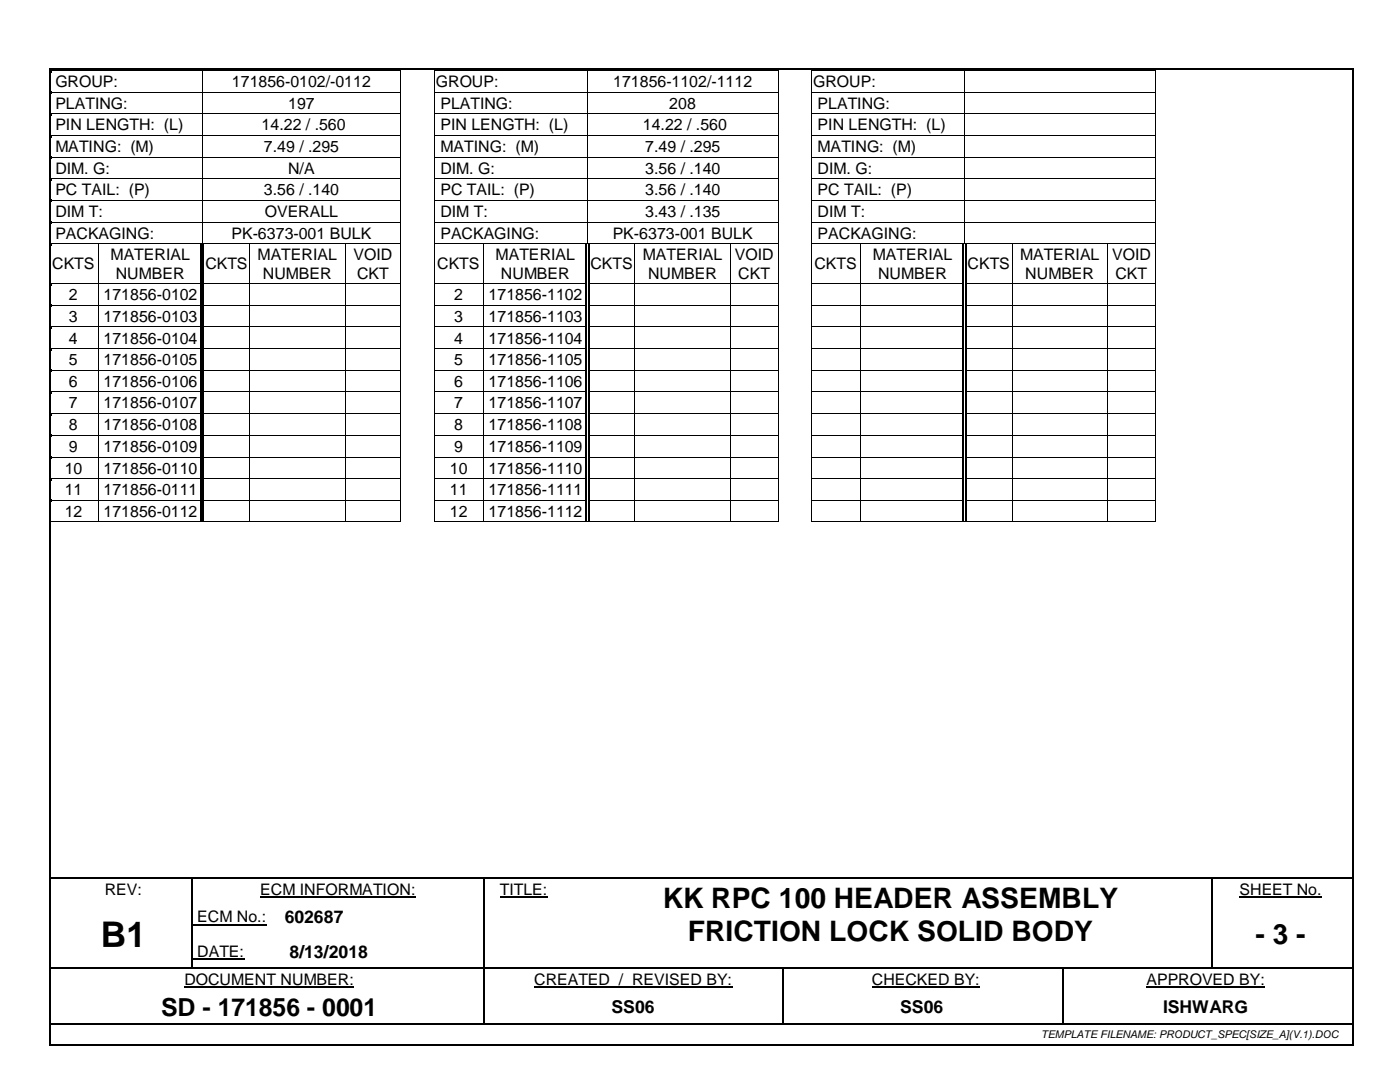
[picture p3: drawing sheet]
<svg xmlns="http://www.w3.org/2000/svg" width="279mm" height="216mm" viewBox="0 0 279 216" stroke-linecap="round" stroke-linejoin="round" font-family="sans-serif">
<defs><g id="words">
<text font-size="7.1" x="20.1" y="188.9">B1</text>
<g font-size="5.6">
<text x="132.3" y="181.2">KK RPC 100 HEADER ASSEMBLY</text>
<text x="137.3" y="187.7">FRICTION LOCK SOLID BODY</text>
<text x="250.6" y="188.4">- 3 -</text>
</g>
<text font-size="5" x="32.1" y="202.8">SD - 171856 - 0001</text>
<g font-size="3.5">
<text x="56.8" y="184.2">602687</text>
<text x="57.8" y="191.1">8/13/2018</text>
<text x="122.1" y="202.1">SS06</text>
<text x="179.6" y="202.1">SS06</text>
<text x="232.1" y="202.1">ISHWARG</text>
</g>
<g font-size="3.2">
<text x="11" y="17.4">GROUP:</text>
<text x="46.3" y="17.4">171856-0102/-0112</text>
<text x="87" y="17.4">GROUP:</text>
<text x="122.4" y="17.4">171856-1102/-1112</text>
<text x="162.3" y="17.4">GROUP:</text>
<text x="11" y="21.7">PLATING:</text>
<text x="57.5" y="21.7">197</text>
<text x="87.9" y="21.7">PLATING:</text>
<text x="133.6" y="21.7">208</text>
<text x="163.2" y="21.7">PLATING:</text>
<text x="11" y="26">PIN LENGTH: (L)</text>
<text x="52.2" y="26">14.22 / .560</text>
<text x="87.9" y="26">PIN LENGTH: (L)</text>
<text x="128.3" y="26">14.22 / .560</text>
<text x="163.2" y="26">PIN LENGTH: (L)</text>
<text x="11" y="30.3">MATING: (M)</text>
<text x="11" y="34.6">DIM. G:</text>
<text x="52.7" y="30.3">7.49 / .295</text>
<text x="57.5" y="34.6">N/A</text>
<text x="87.9" y="30.3">MATING: (M)</text>
<text x="87.9" y="34.6">DIM. G:</text>
<text x="128.8" y="30.3">7.49 / .295</text>
<text x="128.8" y="34.6">3.56 / .140</text>
<text x="163.2" y="30.3">MATING: (M)</text>
<text x="163.2" y="34.6">DIM. G:</text>
<text x="11" y="39">PC TAIL: (P)</text>
<text x="52.7" y="39">3.56 / .140</text>
<text x="87.9" y="39">PC TAIL: (P)</text>
<text x="128.8" y="39">3.56 / .140</text>
<text x="163.2" y="39">PC TAIL: (P)</text>
<text x="11" y="43.3">DIM T:</text>
<text x="11" y="47.6">PACKAGING:</text>
<text x="46.2" y="47.6">PK-6373-001 BULK</text>
<text x="52.8" y="43.3">OVERALL</text>
<text x="87.9" y="43.3">DIM T:</text>
<text x="87.9" y="47.6">PACKAGING:</text>
<text x="122.3" y="47.6">PK-6373-001 BULK</text>
<text x="128.8" y="43.3">3.43 / .135</text>
<text x="163.2" y="43.3">DIM T:</text>
<text x="163.2" y="47.6">PACKAGING:</text>
<text x="10.4" y="53.8">CKTS</text>
<text x="22.1" y="51.9">MATERIAL</text>
<text x="41" y="53.8">CKTS</text>
<text x="51.4" y="51.9">MATERIAL</text>
<text x="70.6" y="51.9">VOID</text>
<text x="87.3" y="53.8">CKTS</text>
<text x="98.9" y="51.9">MATERIAL</text>
<text x="117.8" y="53.8">CKTS</text>
<text x="128.3" y="51.9">MATERIAL</text>
<text x="146.7" y="51.9">VOID</text>
<text x="162.5" y="53.8">CKTS</text>
<text x="174.2" y="51.9">MATERIAL</text>
<text x="193.1" y="53.8">CKTS</text>
<text x="203.6" y="51.9">MATERIAL</text>
<text x="221.9" y="51.9">VOID</text>
<text x="13.8" y="59.9">2</text>
<text x="20.7" y="59.9">171856-0102</text>
<text x="23.1" y="55.6">NUMBER</text>
<text x="52.5" y="55.6">NUMBER</text>
<text x="71.3" y="55.6">CKT</text>
<text x="90.6" y="59.9">2</text>
<text x="97.5" y="59.9">171856-1102</text>
<text x="100" y="55.6">NUMBER</text>
<text x="129.3" y="55.6">NUMBER</text>
<text x="147.3" y="55.6">CKT</text>
<text x="175.2" y="55.6">NUMBER</text>
<text x="204.6" y="55.6">NUMBER</text>
<text x="222.6" y="55.6">CKT</text>
<text x="13.8" y="64.2">3</text>
<text x="20.7" y="64.2">171856-0103</text>
<text x="90.6" y="64.2">3</text>
<text x="97.5" y="64.2">171856-1103</text>
<text x="13.8" y="68.5">4</text>
<text x="20.7" y="68.5">171856-0104</text>
<text x="90.6" y="68.5">4</text>
<text x="97.5" y="68.5">171856-1104</text>
<text x="13.8" y="72.9">5</text>
<text x="13.8" y="77.2">6</text>
<text x="20.7" y="72.9">171856-0105</text>
<text x="20.7" y="77.2">171856-0106</text>
<text x="90.6" y="72.9">5</text>
<text x="90.6" y="77.2">6</text>
<text x="97.5" y="72.9">171856-1105</text>
<text x="97.5" y="77.2">171856-1106</text>
<text x="13.8" y="81.5">7</text>
<text x="20.7" y="81.5">171856-0107</text>
<text x="90.6" y="81.5">7</text>
<text x="97.5" y="81.5">171856-1107</text>
<text x="13.8" y="85.8">8</text>
<text x="20.7" y="85.8">171856-0108</text>
<text x="90.6" y="85.8">8</text>
<text x="97.5" y="85.8">171856-1108</text>
<text x="12.9" y="94.5">10</text>
<text x="13.8" y="90.1">9</text>
<text x="20.7" y="90.1">171856-0109</text>
<text x="20.7" y="94.5">171856-0110</text>
<text x="89.8" y="94.5">10</text>
<text x="90.6" y="90.1">9</text>
<text x="97.5" y="90.1">171856-1109</text>
<text x="97.5" y="94.5">171856-1110</text>
<text x="12.9" y="98.8">11</text>
<text x="20.7" y="98.8">171856-0111</text>
<text x="89.8" y="98.8">11</text>
<text x="97.5" y="98.8">171856-1111</text>
<text x="12.9" y="103.1">12</text>
<text x="20.7" y="103.1">171856-0112</text>
<text x="89.8" y="103.1">12</text>
<text x="97.5" y="103.1">171856-1112</text>
<text x="20.9" y="178.5">REV:</text>
<text x="51.9" y="178.5">ECM INFORMATION:</text>
<text x="99.8" y="178.5">TITLE:</text>
<text x="247.4" y="178.5">SHEET No.</text>
<text x="39.4" y="184.1">ECM No.:</text>
<text x="39.4" y="191">DATE:</text>
<text x="36.8" y="196.5">DOCUMENT NUMBER:</text>
<text x="106.6" y="196.5">CREATED / REVISED BY:</text>
<text x="174" y="196.5">CHECKED BY:</text>
<text x="228.8" y="196.5">APPROVED BY:</text>
</g>
<text font-size="2.1" x="207.8" y="207.1">TEMPLATE FILENAME: PRODUCT_SPEC[SIZE_A](V.1).DOC</text>
</g></defs>
<path d="M51.9 179h31M99.8 179h9.5M247.4 179h16.4M36.8 197h33.9M38.5 184.5h14.6M38.5 191.4h10.2M106.6 197h39.6M174 197h21.5M228.8 197h23.7" fill="none" stroke="#000" stroke-width=".21"/>
<g fill="none" stroke="#000" stroke-width=".34">
<path d="M10 14v194.3M10.2 13.8h259.7M270.1 14v194.3M10.2 175.1h28M38.6 175.1h57.8M96.7 175.1h16.9M113.9 175.1h127.9M242.2 175.1h26.9M96.5 198.2v6M156.2 198.2v6M10.2 204.4h86.2M10.2 208.5h259.7"/>
<path d="M96.7 204.4h59.4M156.4 204.4h55.6M212.3 204.4h56.8"/>
</g>
<g fill="#000">
<path d="M9.8 13.6h.4v.4h-.4z" fill-rule="evenodd"/>
<path d="M9.8 13.6h.4v.4h-.4z" fill-rule="evenodd"/>
<path d="M10.2 14h.1v.4h-.1z" fill-rule="evenodd"/>
<path d="M10.2 14h.1v.1h-.1z" fill-rule="evenodd"/>
<path d="M10.2 18.3h.1v.4h-.1z" fill-rule="evenodd"/>
<path d="M40.3 14.1h.1v.3h-.1z" fill-rule="evenodd"/>
<path d="M40.3 14h.1v.1h-.1z" fill-rule="evenodd"/>
<path d="M40.3 18.3h.1v.4h-.1z" fill-rule="evenodd"/>
<path d="M79.9 14h.2v.4h-.2z" fill-rule="evenodd"/>
<path d="M79.9 14h.2v.1h-.2z" fill-rule="evenodd"/>
<path d="M79.9 18.3h.2v.4h-.2z" fill-rule="evenodd"/>
<path d="M86.7 14h.1v.4h-.1z" fill-rule="evenodd"/>
<path d="M86.7 14h.1v.1h-.1z" fill-rule="evenodd"/>
<path d="M86.7 18.3h.1v.4h-.1z" fill-rule="evenodd"/>
<path d="M117.1 14.1h.2v.3h-.2z" fill-rule="evenodd"/>
<path d="M117.1 14h.2v.1h-.2z" fill-rule="evenodd"/>
<path d="M117.1 18.3h.2v.4h-.2z" fill-rule="evenodd"/>
<path d="M155.2 14h.2v.4h-.2z" fill-rule="evenodd"/>
<path d="M155.2 14h.2v.1h-.2z" fill-rule="evenodd"/>
<path d="M155.2 18.3h.2v.4h-.2z" fill-rule="evenodd"/>
<path d="M161.9 14h.2v.4h-.2z" fill-rule="evenodd"/>
<path d="M161.9 14h.2v.1h-.2z" fill-rule="evenodd"/>
<path d="M161.9 18.3h.2v.4h-.2z" fill-rule="evenodd"/>
<path d="M192.4 14.1h.2v.3h-.2z" fill-rule="evenodd"/>
<path d="M192.4 14h.2v.1h-.2z" fill-rule="evenodd"/>
<path d="M192.4 18.3h.2v.4h-.2z" fill-rule="evenodd"/>
<path d="M230.5 14h.2v.4h-.2z" fill-rule="evenodd"/>
<path d="M230.5 14h.2v.1h-.2z" fill-rule="evenodd"/>
<path d="M230.5 18.3h.2v.4h-.2z" fill-rule="evenodd"/>
<path d="M269.9 13.6h.4v.4h-.4z" fill-rule="evenodd"/>
<path d="M269.9 13.6h.4v.4h-.4z" fill-rule="evenodd"/>
<path d="M10.2 22.6h.1v.4h-.1z" fill-rule="evenodd"/>
<path d="M10.2 26.9h.1v.5h-.1z" fill-rule="evenodd"/>
<path d="M10.2 31.2h.1v.5h-.1z" fill-rule="evenodd"/>
<path d="M10.2 35.6h.1v.4h-.1z" fill-rule="evenodd"/>
<path d="M40.3 22.6h.1v.4h-.1z" fill-rule="evenodd"/>
<path d="M40.3 26.9h.1v.5h-.1z" fill-rule="evenodd"/>
<path d="M40.3 31.2h.1v.5h-.1z" fill-rule="evenodd"/>
<path d="M40.3 35.6h.1v.4h-.1z" fill-rule="evenodd"/>
<path d="M79.9 22.6h.2v.4h-.2z" fill-rule="evenodd"/>
<path d="M79.9 26.9h.2v.5h-.2z" fill-rule="evenodd"/>
<path d="M79.9 31.2h.2v.5h-.2z" fill-rule="evenodd"/>
<path d="M79.9 35.6h.2v.4h-.2z" fill-rule="evenodd"/>
<path d="M86.7 22.6h.1v.4h-.1z" fill-rule="evenodd"/>
<path d="M86.7 26.9h.1v.5h-.1z" fill-rule="evenodd"/>
<path d="M86.7 31.2h.1v.5h-.1z" fill-rule="evenodd"/>
<path d="M86.7 35.6h.1v.4h-.1z" fill-rule="evenodd"/>
<path d="M117.1 22.6h.2v.4h-.2z" fill-rule="evenodd"/>
<path d="M117.1 26.9h.2v.5h-.2z" fill-rule="evenodd"/>
<path d="M117.1 31.2h.2v.5h-.2z" fill-rule="evenodd"/>
<path d="M117.1 35.6h.2v.4h-.2z" fill-rule="evenodd"/>
<path d="M155.2 22.6h.2v.4h-.2z" fill-rule="evenodd"/>
<path d="M155.2 26.9h.2v.5h-.2z" fill-rule="evenodd"/>
<path d="M155.2 31.2h.2v.5h-.2z" fill-rule="evenodd"/>
<path d="M155.2 35.6h.2v.4h-.2z" fill-rule="evenodd"/>
<path d="M161.9 22.6h.2v.4h-.2z" fill-rule="evenodd"/>
<path d="M161.9 26.9h.2v.5h-.2z" fill-rule="evenodd"/>
<path d="M161.9 31.2h.2v.5h-.2z" fill-rule="evenodd"/>
<path d="M161.9 35.6h.2v.4h-.2z" fill-rule="evenodd"/>
<path d="M192.4 22.6h.2v.4h-.2z" fill-rule="evenodd"/>
<path d="M192.4 26.9h.2v.5h-.2z" fill-rule="evenodd"/>
<path d="M192.4 31.2h.2v.5h-.2z" fill-rule="evenodd"/>
<path d="M192.4 35.6h.2v.4h-.2z" fill-rule="evenodd"/>
<path d="M230.5 22.6h.2v.4h-.2z" fill-rule="evenodd"/>
<path d="M230.5 26.9h.2v.5h-.2z" fill-rule="evenodd"/>
<path d="M230.5 31.2h.2v.5h-.2z" fill-rule="evenodd"/>
<path d="M230.5 35.6h.2v.4h-.2z" fill-rule="evenodd"/>
<path d="M10.2 39.9h.1v.4h-.1z" fill-rule="evenodd"/>
<path d="M10.2 44.2h.1v.5h-.1z" fill-rule="evenodd"/>
<path d="M10.2 48.6h.1v.4h-.1z" fill-rule="evenodd"/>
<path d="M10.2 56.5h.1v.4h-.1z" fill-rule="evenodd"/>
<path d="M19.6 48.7h.2v.3h-.2z" fill-rule="evenodd"/>
<path d="M19.6 48.6h.2v.1h-.2z" fill-rule="evenodd"/>
<path d="M19.6 56.5h.2v.4h-.2z" fill-rule="evenodd"/>
<path d="M40 48.7h.2v.3h-.2z" fill-rule="evenodd"/>
<path d="M40 48.6h.1v.1h-.1z" fill-rule="evenodd"/>
<path d="M40 56.5h.2v.4h-.2z" fill-rule="evenodd"/>
<path d="M40.1 48.6h.6v.1h-.6z" fill-rule="evenodd"/>
<path d="M40.3 39.9h.1v.4h-.1z" fill-rule="evenodd"/>
<path d="M40.3 44.2h.1v.5h-.1z" fill-rule="evenodd"/>
<path d="M40.5 48.7h.2v.3h-.2z" fill-rule="evenodd"/>
<path d="M40.5 56.5h.2v.4h-.2z" fill-rule="evenodd"/>
<path d="M40.7 48.6h.2v.1h-.2z" fill-rule="evenodd"/>
<path d="M49.8 48.7h.2v.3h-.2z" fill-rule="evenodd"/>
<path d="M49.8 48.6h.2v.1h-.2z" fill-rule="evenodd"/>
<path d="M49.8 56.5h.2v.4h-.2z" fill-rule="evenodd"/>
<path d="M68.8 48.7h.2v.3h-.2z" fill-rule="evenodd"/>
<path d="M68.8 48.6h.2v.1h-.2z" fill-rule="evenodd"/>
<path d="M68.8 56.5h.2v.4h-.2z" fill-rule="evenodd"/>
<path d="M79.9 39.9h.2v.4h-.2z" fill-rule="evenodd"/>
<path d="M79.9 44.2h.2v.5h-.2z" fill-rule="evenodd"/>
<path d="M79.9 48.6h.2v.4h-.2z" fill-rule="evenodd"/>
<path d="M79.9 56.5h.2v.4h-.2z" fill-rule="evenodd"/>
<path d="M86.7 39.9h.1v.4h-.1z" fill-rule="evenodd"/>
<path d="M86.7 44.2h.1v.5h-.1z" fill-rule="evenodd"/>
<path d="M86.7 48.6h.1v.4h-.1z" fill-rule="evenodd"/>
<path d="M86.7 56.5h.1v.4h-.1z" fill-rule="evenodd"/>
<path d="M96.5 48.7h.1v.3h-.1z" fill-rule="evenodd"/>
<path d="M96.5 48.6h.1v.1h-.1z" fill-rule="evenodd"/>
<path d="M96.5 56.5h.1v.4h-.1z" fill-rule="evenodd"/>
<path d="M116.8 48.7h.3v.3h-.3z" fill-rule="evenodd"/>
<path d="M116.8 48.6h.2v.1h-.2z" fill-rule="evenodd"/>
<path d="M116.8 56.5h.3v.4h-.3z" fill-rule="evenodd"/>
<path d="M117 48.6h.6v.1h-.6z" fill-rule="evenodd"/>
<path d="M117.1 39.9h.2v.4h-.2z" fill-rule="evenodd"/>
<path d="M117.1 44.2h.2v.5h-.2z" fill-rule="evenodd"/>
<path d="M117.3 48.7h.3v.3h-.3z" fill-rule="evenodd"/>
<path d="M117.3 56.5h.3v.4h-.3z" fill-rule="evenodd"/>
<path d="M117.6 48.6h.1v.1h-.1z" fill-rule="evenodd"/>
<path d="M126.6 48.7h.2v.3h-.2z" fill-rule="evenodd"/>
<path d="M126.6 48.6h.2v.1h-.2z" fill-rule="evenodd"/>
<path d="M126.6 56.5h.2v.4h-.2z" fill-rule="evenodd"/>
<path d="M145.7 48.7h.2v.3h-.2z" fill-rule="evenodd"/>
<path d="M145.7 48.6h.2v.1h-.2z" fill-rule="evenodd"/>
<path d="M145.7 56.5h.2v.4h-.2z" fill-rule="evenodd"/>
<path d="M155.2 39.9h.2v.4h-.2z" fill-rule="evenodd"/>
<path d="M155.2 44.2h.2v.5h-.2z" fill-rule="evenodd"/>
<path d="M155.2 48.6h.2v.4h-.2z" fill-rule="evenodd"/>
<path d="M155.2 56.5h.2v.4h-.2z" fill-rule="evenodd"/>
<path d="M161.9 39.9h.2v.4h-.2z" fill-rule="evenodd"/>
<path d="M161.9 44.2h.2v.5h-.2z" fill-rule="evenodd"/>
<path d="M161.9 48.6h.2v.4h-.2z" fill-rule="evenodd"/>
<path d="M161.9 56.5h.2v.4h-.2z" fill-rule="evenodd"/>
<path d="M171.7 48.7h.2v.3h-.2z" fill-rule="evenodd"/>
<path d="M171.7 48.6h.2v.1h-.2z" fill-rule="evenodd"/>
<path d="M171.7 56.5h.2v.4h-.2z" fill-rule="evenodd"/>
<path d="M192.1 48.7h.2v.3h-.2z" fill-rule="evenodd"/>
<path d="M192.1 48.6h.2v.1h-.2z" fill-rule="evenodd"/>
<path d="M192.1 56.5h.2v.4h-.2z" fill-rule="evenodd"/>
<path d="M192.3 48.6h.6v.1h-.6z" fill-rule="evenodd"/>
<path d="M192.4 39.9h.2v.4h-.2z" fill-rule="evenodd"/>
<path d="M192.4 44.2h.2v.5h-.2z" fill-rule="evenodd"/>
<path d="M192.6 48.7h.3v.3h-.3z" fill-rule="evenodd"/>
<path d="M192.6 56.5h.3v.4h-.3z" fill-rule="evenodd"/>
<path d="M192.9 48.6h.1v.1h-.1z" fill-rule="evenodd"/>
<path d="M201.9 48.7h.2v.3h-.2z" fill-rule="evenodd"/>
<path d="M201.9 48.6h.2v.1h-.2z" fill-rule="evenodd"/>
<path d="M201.9 56.5h.2v.4h-.2z" fill-rule="evenodd"/>
<path d="M221 48.7h.1v.3h-.1z" fill-rule="evenodd"/>
<path d="M221 48.6h.1v.1h-.1z" fill-rule="evenodd"/>
<path d="M221 56.5h.1v.4h-.1z" fill-rule="evenodd"/>
<path d="M230.5 39.9h.2v.4h-.2z" fill-rule="evenodd"/>
<path d="M230.5 44.2h.2v.5h-.2z" fill-rule="evenodd"/>
<path d="M230.5 48.6h.2v.4h-.2z" fill-rule="evenodd"/>
<path d="M230.5 56.5h.2v.4h-.2z" fill-rule="evenodd"/>
<path d="M10.2 60.8h.1v.5h-.1z" fill-rule="evenodd"/>
<path d="M10.2 65.2h.1v.4h-.1z" fill-rule="evenodd"/>
<path d="M10.2 69.5h.1v.4h-.1z" fill-rule="evenodd"/>
<path d="M10.2 73.8h.1v.4h-.1z" fill-rule="evenodd"/>
<path d="M10.2 78.1h.1v.4h-.1z" fill-rule="evenodd"/>
<path d="M19.6 60.8h.2v.5h-.2z" fill-rule="evenodd"/>
<path d="M19.6 65.2h.2v.4h-.2z" fill-rule="evenodd"/>
<path d="M19.6 69.5h.2v.4h-.2z" fill-rule="evenodd"/>
<path d="M19.6 73.8h.2v.4h-.2z" fill-rule="evenodd"/>
<path d="M19.6 78.1h.2v.4h-.2z" fill-rule="evenodd"/>
<path d="M40 60.8h.2v.5h-.2z" fill-rule="evenodd"/>
<path d="M40 65.2h.2v.4h-.2z" fill-rule="evenodd"/>
<path d="M40 69.5h.2v.4h-.2z" fill-rule="evenodd"/>
<path d="M40 73.8h.2v.4h-.2z" fill-rule="evenodd"/>
<path d="M40 78.1h.2v.4h-.2z" fill-rule="evenodd"/>
<path d="M40.5 60.8h.2v.5h-.2z" fill-rule="evenodd"/>
<path d="M40.5 65.2h.2v.4h-.2z" fill-rule="evenodd"/>
<path d="M40.5 69.5h.2v.4h-.2z" fill-rule="evenodd"/>
<path d="M40.5 73.8h.2v.4h-.2z" fill-rule="evenodd"/>
<path d="M40.5 78.1h.2v.4h-.2z" fill-rule="evenodd"/>
<path d="M49.8 60.8h.2v.5h-.2z" fill-rule="evenodd"/>
<path d="M49.8 65.2h.2v.4h-.2z" fill-rule="evenodd"/>
<path d="M49.8 69.5h.2v.4h-.2z" fill-rule="evenodd"/>
<path d="M49.8 73.8h.2v.4h-.2z" fill-rule="evenodd"/>
<path d="M49.8 78.1h.2v.4h-.2z" fill-rule="evenodd"/>
<path d="M68.8 60.8h.2v.5h-.2z" fill-rule="evenodd"/>
<path d="M68.8 65.2h.2v.4h-.2z" fill-rule="evenodd"/>
<path d="M68.8 69.5h.2v.4h-.2z" fill-rule="evenodd"/>
<path d="M68.8 73.8h.2v.4h-.2z" fill-rule="evenodd"/>
<path d="M68.8 78.1h.2v.4h-.2z" fill-rule="evenodd"/>
<path d="M79.9 60.8h.2v.5h-.2z" fill-rule="evenodd"/>
<path d="M79.9 65.2h.2v.4h-.2z" fill-rule="evenodd"/>
<path d="M79.9 69.5h.2v.4h-.2z" fill-rule="evenodd"/>
<path d="M79.9 73.8h.2v.4h-.2z" fill-rule="evenodd"/>
<path d="M79.9 78.1h.2v.4h-.2z" fill-rule="evenodd"/>
<path d="M86.7 60.8h.1v.5h-.1z" fill-rule="evenodd"/>
<path d="M86.7 65.2h.1v.4h-.1z" fill-rule="evenodd"/>
<path d="M86.7 69.5h.1v.4h-.1z" fill-rule="evenodd"/>
<path d="M86.7 73.8h.1v.4h-.1z" fill-rule="evenodd"/>
<path d="M86.7 78.1h.1v.4h-.1z" fill-rule="evenodd"/>
<path d="M96.5 60.8h.1v.5h-.1z" fill-rule="evenodd"/>
<path d="M96.5 65.2h.1v.4h-.1z" fill-rule="evenodd"/>
<path d="M96.5 69.5h.1v.4h-.1z" fill-rule="evenodd"/>
<path d="M96.5 73.8h.1v.4h-.1z" fill-rule="evenodd"/>
<path d="M96.5 78.1h.1v.4h-.1z" fill-rule="evenodd"/>
<path d="M116.8 60.8h.3v.5h-.3z" fill-rule="evenodd"/>
<path d="M116.8 65.2h.3v.4h-.3z" fill-rule="evenodd"/>
<path d="M116.8 69.5h.3v.4h-.3z" fill-rule="evenodd"/>
<path d="M116.8 73.8h.3v.4h-.3z" fill-rule="evenodd"/>
<path d="M116.8 78.1h.3v.4h-.3z" fill-rule="evenodd"/>
<path d="M117.3 60.8h.3v.5h-.3z" fill-rule="evenodd"/>
<path d="M117.3 65.2h.3v.4h-.3z" fill-rule="evenodd"/>
<path d="M117.3 69.5h.3v.4h-.3z" fill-rule="evenodd"/>
<path d="M117.3 73.8h.3v.4h-.3z" fill-rule="evenodd"/>
<path d="M117.3 78.1h.3v.4h-.3z" fill-rule="evenodd"/>
<path d="M126.6 60.8h.2v.5h-.2z" fill-rule="evenodd"/>
<path d="M126.6 65.2h.2v.4h-.2z" fill-rule="evenodd"/>
<path d="M126.6 69.5h.2v.4h-.2z" fill-rule="evenodd"/>
<path d="M126.6 73.8h.2v.4h-.2z" fill-rule="evenodd"/>
<path d="M126.6 78.1h.2v.4h-.2z" fill-rule="evenodd"/>
<path d="M145.7 60.8h.2v.5h-.2z" fill-rule="evenodd"/>
<path d="M145.7 65.2h.2v.4h-.2z" fill-rule="evenodd"/>
<path d="M145.7 69.5h.2v.4h-.2z" fill-rule="evenodd"/>
<path d="M145.7 73.8h.2v.4h-.2z" fill-rule="evenodd"/>
<path d="M145.7 78.1h.2v.4h-.2z" fill-rule="evenodd"/>
<path d="M155.2 60.8h.2v.5h-.2z" fill-rule="evenodd"/>
<path d="M155.2 65.2h.2v.4h-.2z" fill-rule="evenodd"/>
<path d="M155.2 69.5h.2v.4h-.2z" fill-rule="evenodd"/>
<path d="M155.2 73.8h.2v.4h-.2z" fill-rule="evenodd"/>
<path d="M155.2 78.1h.2v.4h-.2z" fill-rule="evenodd"/>
<path d="M161.9 60.8h.2v.5h-.2z" fill-rule="evenodd"/>
<path d="M161.9 65.2h.2v.4h-.2z" fill-rule="evenodd"/>
<path d="M161.9 69.5h.2v.4h-.2z" fill-rule="evenodd"/>
<path d="M161.9 73.8h.2v.4h-.2z" fill-rule="evenodd"/>
<path d="M161.9 78.1h.2v.4h-.2z" fill-rule="evenodd"/>
<path d="M171.7 60.8h.2v.5h-.2z" fill-rule="evenodd"/>
<path d="M171.7 65.2h.2v.4h-.2z" fill-rule="evenodd"/>
<path d="M171.7 69.5h.2v.4h-.2z" fill-rule="evenodd"/>
<path d="M171.7 73.8h.2v.4h-.2z" fill-rule="evenodd"/>
<path d="M171.7 78.1h.2v.4h-.2z" fill-rule="evenodd"/>
<path d="M192.1 60.8h.2v.5h-.2z" fill-rule="evenodd"/>
<path d="M192.1 65.2h.2v.4h-.2z" fill-rule="evenodd"/>
<path d="M192.1 69.5h.2v.4h-.2z" fill-rule="evenodd"/>
<path d="M192.1 73.8h.2v.4h-.2z" fill-rule="evenodd"/>
<path d="M192.1 78.1h.2v.4h-.2z" fill-rule="evenodd"/>
<path d="M192.6 60.8h.3v.5h-.3z" fill-rule="evenodd"/>
<path d="M192.6 65.2h.3v.4h-.3z" fill-rule="evenodd"/>
<path d="M192.6 69.5h.3v.4h-.3z" fill-rule="evenodd"/>
<path d="M192.6 73.8h.3v.4h-.3z" fill-rule="evenodd"/>
<path d="M192.6 78.1h.3v.4h-.3z" fill-rule="evenodd"/>
<path d="M201.9 60.8h.2v.5h-.2z" fill-rule="evenodd"/>
<path d="M201.9 65.2h.2v.4h-.2z" fill-rule="evenodd"/>
<path d="M201.9 69.5h.2v.4h-.2z" fill-rule="evenodd"/>
<path d="M201.9 73.8h.2v.4h-.2z" fill-rule="evenodd"/>
<path d="M201.9 78.1h.2v.4h-.2z" fill-rule="evenodd"/>
<path d="M221 60.8h.1v.5h-.1z" fill-rule="evenodd"/>
<path d="M221 65.2h.1v.4h-.1z" fill-rule="evenodd"/>
<path d="M221 69.5h.1v.4h-.1z" fill-rule="evenodd"/>
<path d="M221 73.8h.1v.4h-.1z" fill-rule="evenodd"/>
<path d="M221 78.1h.1v.4h-.1z" fill-rule="evenodd"/>
<path d="M230.5 60.8h.2v.5h-.2z" fill-rule="evenodd"/>
<path d="M230.5 65.2h.2v.4h-.2z" fill-rule="evenodd"/>
<path d="M230.5 69.5h.2v.4h-.2z" fill-rule="evenodd"/>
<path d="M230.5 73.8h.2v.4h-.2z" fill-rule="evenodd"/>
<path d="M230.5 78.1h.2v.4h-.2z" fill-rule="evenodd"/>
<path d="M10.2 82.4h.1v.5h-.1z" fill-rule="evenodd"/>
<path d="M10.2 86.8h.1v.4h-.1z" fill-rule="evenodd"/>
<path d="M10.2 91.1h.1v.4h-.1z" fill-rule="evenodd"/>
<path d="M10.2 95.4h.1v.5h-.1z" fill-rule="evenodd"/>
<path d="M19.6 82.4h.2v.5h-.2z" fill-rule="evenodd"/>
<path d="M19.6 86.8h.2v.4h-.2z" fill-rule="evenodd"/>
<path d="M19.6 91.1h.2v.4h-.2z" fill-rule="evenodd"/>
<path d="M19.6 95.4h.2v.5h-.2z" fill-rule="evenodd"/>
<path d="M40 82.4h.2v.5h-.2z" fill-rule="evenodd"/>
<path d="M40 86.8h.2v.4h-.2z" fill-rule="evenodd"/>
<path d="M40 91.1h.2v.4h-.2z" fill-rule="evenodd"/>
<path d="M40 95.4h.2v.5h-.2z" fill-rule="evenodd"/>
<path d="M40.5 82.4h.2v.5h-.2z" fill-rule="evenodd"/>
<path d="M40.5 86.8h.2v.4h-.2z" fill-rule="evenodd"/>
<path d="M40.5 91.1h.2v.4h-.2z" fill-rule="evenodd"/>
<path d="M40.5 95.4h.2v.5h-.2z" fill-rule="evenodd"/>
<path d="M49.8 82.4h.2v.5h-.2z" fill-rule="evenodd"/>
<path d="M49.8 86.8h.2v.4h-.2z" fill-rule="evenodd"/>
<path d="M49.8 91.1h.2v.4h-.2z" fill-rule="evenodd"/>
<path d="M49.8 95.4h.2v.5h-.2z" fill-rule="evenodd"/>
<path d="M68.8 82.4h.2v.5h-.2z" fill-rule="evenodd"/>
<path d="M68.8 86.8h.2v.4h-.2z" fill-rule="evenodd"/>
<path d="M68.8 91.1h.2v.4h-.2z" fill-rule="evenodd"/>
<path d="M68.8 95.4h.2v.5h-.2z" fill-rule="evenodd"/>
<path d="M79.9 82.4h.2v.5h-.2z" fill-rule="evenodd"/>
<path d="M79.9 86.8h.2v.4h-.2z" fill-rule="evenodd"/>
<path d="M79.9 91.1h.2v.4h-.2z" fill-rule="evenodd"/>
<path d="M79.9 95.4h.2v.5h-.2z" fill-rule="evenodd"/>
<path d="M86.7 82.4h.1v.5h-.1z" fill-rule="evenodd"/>
<path d="M86.7 86.8h.1v.4h-.1z" fill-rule="evenodd"/>
<path d="M86.7 91.1h.1v.4h-.1z" fill-rule="evenodd"/>
<path d="M86.7 95.4h.1v.5h-.1z" fill-rule="evenodd"/>
<path d="M96.5 82.4h.1v.5h-.1z" fill-rule="evenodd"/>
<path d="M96.5 86.8h.1v.4h-.1z" fill-rule="evenodd"/>
<path d="M96.5 91.1h.1v.4h-.1z" fill-rule="evenodd"/>
<path d="M96.5 95.4h.1v.5h-.1z" fill-rule="evenodd"/>
<path d="M116.8 82.4h.3v.5h-.3z" fill-rule="evenodd"/>
<path d="M116.8 86.8h.3v.4h-.3z" fill-rule="evenodd"/>
<path d="M116.8 91.1h.3v.4h-.3z" fill-rule="evenodd"/>
<path d="M116.8 95.4h.3v.5h-.3z" fill-rule="evenodd"/>
<path d="M117.3 82.4h.3v.5h-.3z" fill-rule="evenodd"/>
<path d="M117.3 86.8h.3v.4h-.3z" fill-rule="evenodd"/>
<path d="M117.3 91.1h.3v.4h-.3z" fill-rule="evenodd"/>
<path d="M117.3 95.4h.3v.5h-.3z" fill-rule="evenodd"/>
<path d="M126.6 82.4h.2v.5h-.2z" fill-rule="evenodd"/>
<path d="M126.6 86.8h.2v.4h-.2z" fill-rule="evenodd"/>
<path d="M126.6 91.1h.2v.4h-.2z" fill-rule="evenodd"/>
<path d="M126.6 95.4h.2v.5h-.2z" fill-rule="evenodd"/>
<path d="M145.7 82.4h.2v.5h-.2z" fill-rule="evenodd"/>
<path d="M145.7 86.8h.2v.4h-.2z" fill-rule="evenodd"/>
<path d="M145.7 91.1h.2v.4h-.2z" fill-rule="evenodd"/>
<path d="M145.7 95.4h.2v.5h-.2z" fill-rule="evenodd"/>
<path d="M155.2 82.4h.2v.5h-.2z" fill-rule="evenodd"/>
<path d="M155.2 86.8h.2v.4h-.2z" fill-rule="evenodd"/>
<path d="M155.2 91.1h.2v.4h-.2z" fill-rule="evenodd"/>
<path d="M155.2 95.4h.2v.5h-.2z" fill-rule="evenodd"/>
<path d="M161.9 82.4h.2v.5h-.2z" fill-rule="evenodd"/>
<path d="M161.9 86.8h.2v.4h-.2z" fill-rule="evenodd"/>
<path d="M161.9 91.1h.2v.4h-.2z" fill-rule="evenodd"/>
<path d="M161.9 95.4h.2v.5h-.2z" fill-rule="evenodd"/>
<path d="M171.7 82.4h.2v.5h-.2z" fill-rule="evenodd"/>
<path d="M171.7 86.8h.2v.4h-.2z" fill-rule="evenodd"/>
<path d="M171.7 91.1h.2v.4h-.2z" fill-rule="evenodd"/>
<path d="M171.7 95.4h.2v.5h-.2z" fill-rule="evenodd"/>
<path d="M192.1 82.4h.2v.5h-.2z" fill-rule="evenodd"/>
<path d="M192.1 86.8h.2v.4h-.2z" fill-rule="evenodd"/>
<path d="M192.1 91.1h.2v.4h-.2z" fill-rule="evenodd"/>
<path d="M192.1 95.4h.2v.5h-.2z" fill-rule="evenodd"/>
<path d="M192.6 82.4h.3v.5h-.3z" fill-rule="evenodd"/>
<path d="M192.6 86.8h.3v.4h-.3z" fill-rule="evenodd"/>
<path d="M192.6 91.1h.3v.4h-.3z" fill-rule="evenodd"/>
<path d="M192.6 95.4h.3v.5h-.3z" fill-rule="evenodd"/>
<path d="M201.9 82.4h.2v.5h-.2z" fill-rule="evenodd"/>
<path d="M201.9 86.8h.2v.4h-.2z" fill-rule="evenodd"/>
<path d="M201.9 91.1h.2v.4h-.2z" fill-rule="evenodd"/>
<path d="M201.9 95.4h.2v.5h-.2z" fill-rule="evenodd"/>
<path d="M221 82.4h.1v.5h-.1z" fill-rule="evenodd"/>
<path d="M221 86.8h.1v.4h-.1z" fill-rule="evenodd"/>
<path d="M221 91.1h.1v.4h-.1z" fill-rule="evenodd"/>
<path d="M221 95.4h.1v.5h-.1z" fill-rule="evenodd"/>
<path d="M230.5 82.4h.2v.5h-.2z" fill-rule="evenodd"/>
<path d="M230.5 86.8h.2v.4h-.2z" fill-rule="evenodd"/>
<path d="M230.5 91.1h.2v.4h-.2z" fill-rule="evenodd"/>
<path d="M230.5 95.4h.2v.5h-.2z" fill-rule="evenodd"/>
<path d="M10.2 99.8h.1v.4h-.1z" fill-rule="evenodd"/>
<path d="M10.2 104.1h.1v.1h-.1z" fill-rule="evenodd"/>
<path d="M10.2 104.1h.1v.1h-.1z" fill-rule="evenodd"/>
<path d="M19.6 99.8h.2v.4h-.2z" fill-rule="evenodd"/>
<path d="M19.6 104.1h.2v.1h-.2z" fill-rule="evenodd"/>
<path d="M40 99.8h.2v.4h-.2z" fill-rule="evenodd"/>
<path d="M40 104.1h.1v.1h-.1z" fill-rule="evenodd"/>
<path d="M40.5 99.8h.2v.4h-.2z" fill-rule="evenodd"/>
<path d="M49.8 99.8h.2v.4h-.2z" fill-rule="evenodd"/>
<path d="M49.8 104.1h.2v.1h-.2z" fill-rule="evenodd"/>
<path d="M68.8 99.8h.2v.4h-.2z" fill-rule="evenodd"/>
<path d="M68.8 104.1h.2v.1h-.2z" fill-rule="evenodd"/>
<path d="M79.9 99.8h.2v.4h-.2z" fill-rule="evenodd"/>
<path d="M79.9 104.1h.2v.1h-.2z" fill-rule="evenodd"/>
<path d="M79.9 104.1h.2v.1h-.2z" fill-rule="evenodd"/>
<path d="M86.7 99.8h.1v.4h-.1z" fill-rule="evenodd"/>
<path d="M86.7 104.1h.1v.1h-.1z" fill-rule="evenodd"/>
<path d="M86.7 104.1h.1v.1h-.1z" fill-rule="evenodd"/>
<path d="M96.5 99.8h.1v.4h-.1z" fill-rule="evenodd"/>
<path d="M96.5 104.1h.1v.1h-.1z" fill-rule="evenodd"/>
<path d="M116.8 99.8h.3v.4h-.3z" fill-rule="evenodd"/>
<path d="M116.8 104.1h.2v.1h-.2z" fill-rule="evenodd"/>
<path d="M117.3 99.8h.3v.4h-.3z" fill-rule="evenodd"/>
<path d="M126.6 99.8h.2v.4h-.2z" fill-rule="evenodd"/>
<path d="M126.6 104.1h.2v.1h-.2z" fill-rule="evenodd"/>
<path d="M145.7 99.8h.2v.4h-.2z" fill-rule="evenodd"/>
<path d="M145.7 104.1h.2v.1h-.2z" fill-rule="evenodd"/>
<path d="M155.2 99.8h.2v.4h-.2z" fill-rule="evenodd"/>
<path d="M155.2 104.1h.2v.1h-.2z" fill-rule="evenodd"/>
<path d="M155.2 104.1h.2v.1h-.2z" fill-rule="evenodd"/>
<path d="M161.9 99.8h.2v.4h-.2z" fill-rule="evenodd"/>
<path d="M161.9 104.1h.2v.1h-.2z" fill-rule="evenodd"/>
<path d="M161.9 104.1h.2v.1h-.2z" fill-rule="evenodd"/>
<path d="M171.7 99.8h.2v.4h-.2z" fill-rule="evenodd"/>
<path d="M171.7 104.1h.2v.1h-.2z" fill-rule="evenodd"/>
<path d="M192.1 99.8h.2v.4h-.2z" fill-rule="evenodd"/>
<path d="M192.1 104.1h.2v.1h-.2z" fill-rule="evenodd"/>
<path d="M192.6 99.8h.3v.4h-.3z" fill-rule="evenodd"/>
<path d="M201.9 99.8h.2v.4h-.2z" fill-rule="evenodd"/>
<path d="M201.9 104.1h.2v.1h-.2z" fill-rule="evenodd"/>
<path d="M221 99.8h.1v.4h-.1z" fill-rule="evenodd"/>
<path d="M221 104.1h.1v.1h-.1z" fill-rule="evenodd"/>
<path d="M230.5 99.8h.2v.4h-.2z" fill-rule="evenodd"/>
<path d="M230.5 104.1h.2v.1h-.2z" fill-rule="evenodd"/>
<path d="M230.5 104.1h.2v.1h-.2z" fill-rule="evenodd"/>
<path d="M38.2 175.3h.3v.2h-.3z" fill-rule="evenodd"/>
<path d="M38.2 175h.4v.3h-.4z" fill-rule="evenodd"/>
<path d="M96.4 175.3h.3v.2h-.3z" fill-rule="evenodd"/>
<path d="M96.4 175h.3v.3h-.3z" fill-rule="evenodd"/>
<path d="M113.6 175h.3v.3h-.3z" fill-rule="evenodd"/>
<path d="M241.8 175.3h.3v.2h-.3z" fill-rule="evenodd"/>
<path d="M241.8 175h.4v.3h-.4z" fill-rule="evenodd"/>
<path d="M269.1 175h.3v.3h-.3z" fill-rule="evenodd"/>
<path d="M269.4 175h.5v.3h-.5z" fill-rule="evenodd"/>
<path d="M38.2 179.3h.3v.9h-.3z" fill-rule="evenodd"/>
<path d="M38.2 186.2h.3v.9h-.3z" fill-rule="evenodd"/>
<path d="M38.2 193.1h.3v.2h-.3z" fill-rule="evenodd"/>
<path d="M55.5 193.1h.3v.2h-.3z" fill-rule="evenodd"/>
<path d="M96.4 197.4h.3v.8h-.3z" fill-rule="evenodd"/>
<path d="M96.4 179.3h.3v.9h-.3z" fill-rule="evenodd"/>
<path d="M96.4 186.2h.3v.9h-.3z" fill-rule="evenodd"/>
<path d="M96.4 193.1h.3v.5h-.3z" fill-rule="evenodd"/>
<path d="M113.6 193.1h.2v.2h-.2z" fill-rule="evenodd"/>
<path d="M156.1 197.4h.3v.8h-.3z" fill-rule="evenodd"/>
<path d="M156.1 193.3h.3v.3h-.3z" fill-rule="evenodd"/>
<path d="M156.1 193.1h.3v.2h-.3z" fill-rule="evenodd"/>
<path d="M212 193.3h.2v.3h-.2z" fill-rule="evenodd"/>
<path d="M212 193.1h.2v.2h-.2z" fill-rule="evenodd"/>
<path d="M212 197.4h.2v.8h-.2z" fill-rule="evenodd"/>
<path d="M241.8 179.3h.3v.9h-.3z" fill-rule="evenodd"/>
<path d="M241.8 186.2h.3v.9h-.3z" fill-rule="evenodd"/>
<path d="M241.8 193.1h.3v.2h-.3z" fill-rule="evenodd"/>
<path d="M9.8 208.3h.4v.4h-.4z" fill-rule="evenodd"/>
<path d="M9.8 208.3h.4v.4h-.4z" fill-rule="evenodd"/>
<path d="M96.4 204.2h.3v.4h-.3z" fill-rule="evenodd"/>
<path d="M156.1 204.2h.3v.4h-.3z" fill-rule="evenodd"/>
<path d="M212 204.2h.3v.4h-.3z" fill-rule="evenodd"/>
<path d="M269.1 204.2h.3v.4h-.3z" fill-rule="evenodd"/>
<path d="M269.3 204.2h.4v.4h-.4z" fill-rule="evenodd"/>
<path d="M269.7 204.2h.2v.4h-.2z" fill-rule="evenodd"/>
<path d="M269.9 208.3h.4v.4h-.4z" fill-rule="evenodd"/>
<path d="M269.9 208.3h.4v.4h-.4z" fill-rule="evenodd"/>
</g>
<g fill="none" stroke="#000" stroke-width=".25">
<path d="M40.1 49v7.5M40.1 56.9v3.9M40.6 49v7.5M40.6 56.9v3.9M116.9 49v7.5M116.9 56.9v3.9M117.5 49v7.5M117.5 56.9v3.9M192.2 49v7.5M192.2 56.9v3.9M192.7 49v7.5M192.7 56.9v3.9"/>
<path d="M40.1 61.3v3.9M40.1 65.6v3.9M40.1 69.9v3.9M40.1 74.2v3.9M40.1 78.5v3.9M40.6 61.3v3.9M40.6 65.6v3.9M40.6 69.9v3.9M40.6 74.2v3.9M40.6 78.5v3.9M116.9 61.3v3.9M116.9 65.6v3.9"/>
<path d="M116.9 69.9v3.9M116.9 74.2v3.9M116.9 78.5v3.9M117.5 61.3v3.9M117.5 65.6v3.9M117.5 69.9v3.9M117.5 74.2v3.9M117.5 78.5v3.9M192.2 61.3v3.9M192.2 65.6v3.9M192.2 69.9v3.9M192.2 74.2v3.9"/>
<path d="M192.2 78.5v3.9M192.7 61.3v3.9M192.7 65.6v3.9M192.7 69.9v3.9M192.7 74.2v3.9M192.7 78.5v3.9M40.1 82.9v3.9M40.1 87.2v3.9M40.1 91.5v3.9M40.1 95.9v3.9M40.6 82.9v3.9M40.6 87.2v3.9"/>
<path d="M40.6 91.5v3.9M40.6 95.9v3.9M116.9 82.9v3.9M116.9 87.2v3.9M116.9 91.5v3.9M116.9 95.9v3.9M117.5 82.9v3.9M117.5 87.2v3.9M117.5 91.5v3.9M117.5 95.9v3.9M192.2 82.9v3.9M192.2 87.2v3.9"/>
<path d="M192.2 91.5v3.9M192.2 95.9v3.9M192.7 82.9v3.9M192.7 87.2v3.9M192.7 91.5v3.9M192.7 95.9v3.9M40.1 100.2v3.9M40.6 100.2v3.9M116.9 100.2v3.9M117.5 100.2v3.9M192.2 100.2v3.9M192.7 100.2v3.9"/>
<path d="M38.4 175.5v3.8M96.5 175.5v3.8M242 175.5v3.8M10.2 193.2h28M38.4 180.2v6M38.4 187.1v6M38.5 193.2h17M55.8 193.2h40.6M96.5 180.2v6M96.5 187.1v6M96.5 193.6v3.8M96.7 193.2h16.9"/>
<path d="M113.8 193.2h42.3M156.2 193.6v3.8M156.4 193.2h55.6M212.1 193.6v3.8M212.1 198.2v6M212.2 193.2h29.6M242 180.2v6M242 187.1v6M242.1 193.2h27.8"/>
</g>
<g fill="none" stroke="#000" stroke-width=".2">
<path d="M10.3 14.1h30M10.3 18.4h30M40.4 14v4.3M40.4 18.7v3.9M40.4 14.1h39.5M40.4 18.4h39.5M80 14v4.3M80 18.7v3.9M86.7 14v4.3M86.7 18.7v3.9M86.8 14.1h30.3M86.8 18.4h30.3"/>
<path d="M117.2 14v4.3M117.2 18.7v3.9M117.3 14.1h37.9M117.3 18.4h37.9M155.3 14v4.3M155.3 18.7v3.9M162 14v4.3M162 18.7v3.9M162.1 14.1h30.3M162.1 18.4h30.3M192.5 14v4.3M192.5 18.7v3.9"/>
<path d="M192.6 14.1h37.9M192.6 18.4h37.9M230.6 14v4.3M230.6 18.7v3.9M10.3 22.7h30M10.3 27h30M10.3 31.3h30M10.3 35.7h30M10.3 40h30M40.4 23v3.9M40.4 27.4v3.8M40.4 31.7v3.9"/>
<path d="M40.4 36v3.9M40.4 22.7h39.5M40.4 27h39.5M40.4 31.3h39.5M40.4 35.7h39.5M40.4 40h39.5M80 23v3.9M80 27.4v3.8M80 31.7v3.9M80 36v3.9M86.7 23v3.9M86.7 27.4v3.8"/>
<path d="M86.7 31.7v3.9M86.7 36v3.9M86.8 22.7h30.3M86.8 27h30.3M86.8 31.3h30.3M86.8 35.7h30.3M86.8 40h30.3M117.2 23v3.9M117.2 27.4v3.8M117.2 31.7v3.9M117.2 36v3.9M117.3 22.7h37.9"/>
<path d="M117.3 27h37.9M117.3 31.3h37.9M117.3 35.7h37.9M117.3 40h37.9M155.3 23v3.9M155.3 27.4v3.8M155.3 31.7v3.9M155.3 36v3.9M162 23v3.9M162 27.4v3.8M162 31.7v3.9M162 36v3.9"/>
<path d="M162.1 22.7h30.3M162.1 27h30.3M162.1 31.3h30.3M162.1 35.7h30.3M162.1 40h30.3M192.5 23v3.9M192.5 27.4v3.8M192.5 31.7v3.9M192.5 36v3.9M192.6 22.7h37.9M192.6 27h37.9M192.6 31.3h37.9"/>
<path d="M192.6 35.7h37.9M192.6 40h37.9M230.6 23v3.9M230.6 27.4v3.8M230.6 31.7v3.9M230.6 36v3.9M10.3 44.3h30M10.3 48.6h9.3M10.3 56.6h9.3M19.7 49v7.5M19.7 56.9v3.9M19.8 48.6h20.2"/>
<path d="M19.8 56.6h20.2M40.4 40.3v3.9M40.4 44.7v3.9M40.4 44.3h39.5M40.7 56.6h9.1M40.9 48.6h8.9M49.9 49v7.5M49.9 56.9v3.9M50 48.6h18.8M50 56.6h18.8M68.9 49v7.5M68.9 56.9v3.9"/>
<path d="M69 48.6h10.9M69 56.6h10.9M80 40.3v3.9M80 44.7v3.9M80 49v7.5M80 56.9v3.9M86.7 40.3v3.9M86.7 44.7v3.9M86.7 49v7.5M86.7 56.9v3.9M86.8 44.3h30.3M86.8 48.6h9.7"/>
<path d="M86.8 56.6h9.7M96.5 49v7.5M96.5 56.9v3.9M96.6 48.6h20.2M96.6 56.6h20.2M117.2 40.3v3.9M117.2 44.7v3.9M117.3 44.3h37.9M117.6 56.6h9M117.7 48.6h8.9M126.7 49v7.5M126.7 56.9v3.9"/>
<path d="M126.8 48.6h18.9M126.8 56.6h18.9M145.8 49v7.5M145.8 56.9v3.9M145.9 48.6h9.3M145.9 56.6h9.3M155.3 40.3v3.9M155.3 44.7v3.9M155.3 49v7.5M155.3 56.9v3.9M162 40.3v3.9M162 44.7v3.9"/>
<path d="M162 49v7.5M162 56.9v3.9M162.1 44.3h30.3M162.1 48.6h9.6M162.1 56.6h9.6M171.8 49v7.5M171.8 56.9v3.9M171.9 48.6h20.2M171.9 56.6h20.2M192.5 40.3v3.9M192.5 44.7v3.9M192.6 44.3h37.9"/>
<path d="M192.9 56.6h9M193 48.6h8.9M202 49v7.5M202 56.9v3.9M202.1 48.6h18.9M202.1 56.6h18.9M221.1 49v7.5M221.1 56.9v3.9M221.1 48.6h9.4M221.1 56.6h9.4M230.6 40.3v3.9M230.6 44.7v3.9"/>
<path d="M230.6 49v7.5M230.6 56.9v3.9M10.3 60.9h9.3M10.3 65.2h9.3M10.3 69.6h9.3M10.3 73.9h9.3M10.3 78.2h9.3M19.7 61.3v3.9M19.7 65.6v3.9M19.7 69.9v3.9M19.7 74.2v3.9M19.7 78.5v3.9"/>
<path d="M19.8 60.9h20.2M19.8 65.2h20.2M19.8 69.6h20.2M19.8 73.9h20.2M19.8 78.2h20.2M40.7 60.9h9.1M40.7 65.2h9.1M40.7 69.6h9.1M40.7 73.9h9.1M40.7 78.2h9.1M49.9 61.3v3.9M49.9 65.6v3.9"/>
<path d="M49.9 69.9v3.9M49.9 74.2v3.9M49.9 78.5v3.9M50 60.9h18.8M50 65.2h18.8M50 69.6h18.8M50 73.9h18.8M50 78.2h18.8M68.9 61.3v3.9M68.9 65.6v3.9M68.9 69.9v3.9M68.9 74.2v3.9"/>
<path d="M68.9 78.5v3.9M69 60.9h10.9M69 65.2h10.9M69 69.6h10.9M69 73.9h10.9M69 78.2h10.9M80 61.3v3.9M80 65.6v3.9M80 69.9v3.9M80 74.2v3.9M80 78.5v3.9M86.7 61.3v3.9"/>
<path d="M86.7 65.6v3.9M86.7 69.9v3.9M86.7 74.2v3.9M86.7 78.5v3.9M86.8 60.9h9.7M86.8 65.2h9.7M86.8 69.6h9.7M86.8 73.9h9.7M86.8 78.2h9.7M96.5 61.3v3.9M96.5 65.6v3.9M96.5 69.9v3.9"/>
<path d="M96.5 74.2v3.9M96.5 78.5v3.9M96.6 60.9h20.2M96.6 65.2h20.2M96.6 69.6h20.2M96.6 73.9h20.2M96.6 78.2h20.2M117.6 60.9h9M117.6 65.2h9M117.6 69.6h9M117.6 73.9h9M117.6 78.2h9"/>
<path d="M126.7 61.3v3.9M126.7 65.6v3.9M126.7 69.9v3.9M126.7 74.2v3.9M126.7 78.5v3.9M126.8 60.9h18.9M126.8 65.2h18.9M126.8 69.6h18.9M126.8 73.9h18.9M126.8 78.2h18.9M145.8 61.3v3.9M145.8 65.6v3.9"/>
<path d="M145.8 69.9v3.9M145.8 74.2v3.9M145.8 78.5v3.9M145.9 60.9h9.3M145.9 65.2h9.3M145.9 69.6h9.3M145.9 73.9h9.3M145.9 78.2h9.3M155.3 61.3v3.9M155.3 65.6v3.9M155.3 69.9v3.9M155.3 74.2v3.9"/>
<path d="M155.3 78.5v3.9M162 61.3v3.9M162 65.6v3.9M162 69.9v3.9M162 74.2v3.9M162 78.5v3.9M162.1 60.9h9.6M162.1 65.2h9.6M162.1 69.6h9.6M162.1 73.9h9.6M162.1 78.2h9.6M171.8 61.3v3.9"/>
<path d="M171.8 65.6v3.9M171.8 69.9v3.9M171.8 74.2v3.9M171.8 78.5v3.9M171.9 60.9h20.2M171.9 65.2h20.2M171.9 69.6h20.2M171.9 73.9h20.2M171.9 78.2h20.2M192.9 60.9h9M192.9 65.2h9M192.9 69.6h9"/>
<path d="M192.9 73.9h9M192.9 78.2h9M202 61.3v3.9M202 65.6v3.9M202 69.9v3.9M202 74.2v3.9M202 78.5v3.9M202.1 60.9h18.9M202.1 65.2h18.9M202.1 69.6h18.9M202.1 73.9h18.9M202.1 78.2h18.9"/>
<path d="M221.1 61.3v3.9M221.1 65.6v3.9M221.1 69.9v3.9M221.1 74.2v3.9M221.1 78.5v3.9M221.1 60.9h9.4M221.1 65.2h9.4M221.1 69.6h9.4M221.1 73.9h9.4M221.1 78.2h9.4M230.6 61.3v3.9M230.6 65.6v3.9"/>
<path d="M230.6 69.9v3.9M230.6 74.2v3.9M230.6 78.5v3.9M10.3 82.5h9.3M10.3 86.8h9.3M10.3 91.2h9.3M10.3 95.5h9.3M10.3 99.8h9.3M19.7 82.9v3.9M19.7 87.2v3.9M19.7 91.5v3.9M19.7 95.9v3.9"/>
<path d="M19.8 82.5h20.2M19.8 86.8h20.2M19.8 91.2h20.2M19.8 95.5h20.2M19.8 99.8h20.2M40.7 82.5h9.1M40.7 86.8h9.1M40.7 91.2h9.1M40.7 95.5h9.1M40.7 99.8h9.1M49.9 82.9v3.9M49.9 87.2v3.9"/>
<path d="M49.9 91.5v3.9M49.9 95.9v3.9M50 82.5h18.8M50 86.8h18.8M50 91.2h18.8M50 95.5h18.8M50 99.8h18.8M68.9 82.9v3.9M68.9 87.2v3.9M68.9 91.5v3.9M68.9 95.9v3.9M69 82.5h10.9"/>
<path d="M69 86.8h10.9M69 91.2h10.9M69 95.5h10.9M69 99.8h10.9M80 82.9v3.9M80 87.2v3.9M80 91.5v3.9M80 95.9v3.9M86.7 82.9v3.9M86.7 87.2v3.9M86.7 91.5v3.9M86.7 95.9v3.9"/>
<path d="M86.8 82.5h9.7M86.8 86.8h9.7M86.8 91.2h9.7M86.8 95.5h9.7M86.8 99.8h9.7M96.5 82.9v3.9M96.5 87.2v3.9M96.5 91.5v3.9M96.5 95.9v3.9M96.6 82.5h20.2M96.6 86.8h20.2M96.6 91.2h20.2"/>
<path d="M96.6 95.5h20.2M96.6 99.8h20.2M117.6 82.5h9M117.6 86.8h9M117.6 91.2h9M117.6 95.5h9M117.6 99.8h9M126.7 82.9v3.9M126.7 87.2v3.9M126.7 91.5v3.9M126.7 95.9v3.9M126.8 82.5h18.9"/>
<path d="M126.8 86.8h18.9M126.8 91.2h18.9M126.8 95.5h18.9M126.8 99.8h18.9M145.8 82.9v3.9M145.8 87.2v3.9M145.8 91.5v3.9M145.8 95.9v3.9M145.9 82.5h9.3M145.9 86.8h9.3M145.9 91.2h9.3M145.9 95.5h9.3"/>
<path d="M145.9 99.8h9.3M155.3 82.9v3.9M155.3 87.2v3.9M155.3 91.5v3.9M155.3 95.9v3.9M162 82.9v3.9M162 87.2v3.9M162 91.5v3.9M162 95.9v3.9M162.1 82.5h9.6M162.1 86.8h9.6M162.1 91.2h9.6"/>
<path d="M162.1 95.5h9.6M162.1 99.8h9.6M171.8 82.9v3.9M171.8 87.2v3.9M171.8 91.5v3.9M171.8 95.9v3.9M171.9 82.5h20.2M171.9 86.8h20.2M171.9 91.2h20.2M171.9 95.5h20.2M171.9 99.8h20.2M192.9 82.5h9"/>
<path d="M192.9 86.8h9M192.9 91.2h9M192.9 95.5h9M192.9 99.8h9M202 82.9v3.9M202 87.2v3.9M202 91.5v3.9M202 95.9v3.9M202.1 82.5h18.9M202.1 86.8h18.9M202.1 91.2h18.9M202.1 95.5h18.9"/>
<path d="M202.1 99.8h18.9M221.1 82.9v3.9M221.1 87.2v3.9M221.1 91.5v3.9M221.1 95.9v3.9M221.1 82.5h9.4M221.1 86.8h9.4M221.1 91.2h9.4M221.1 95.5h9.4M221.1 99.8h9.4M230.6 82.9v3.9M230.6 87.2v3.9"/>
<path d="M230.6 91.5v3.9M230.6 95.9v3.9M10.3 104.2h9.3M19.7 100.2v3.9M19.8 104.2h20.2M40.1 104.2h9.7M49.9 100.2v3.9M50 104.2h18.8M68.9 100.2v3.9M69 104.2h10.9M80 100.2v3.9M86.7 100.2v3.9"/>
<path d="M86.8 104.2h9.7M96.5 100.2v3.9M96.6 104.2h20.2M117 104.2h9.6M126.7 100.2v3.9M126.8 104.2h18.9M145.8 100.2v3.9M145.9 104.2h9.3M155.3 100.2v3.9M162 100.2v3.9M162.1 104.2h9.6M171.8 100.2v3.9"/>
<path d="M171.9 104.2h20.2M192.3 104.2h9.6M202 100.2v3.9M202.1 104.2h18.9M221.1 100.2v3.9M221.1 104.2h9.4M230.6 100.2v3.9"/>
</g>
<use href="#words"/>
</svg>
